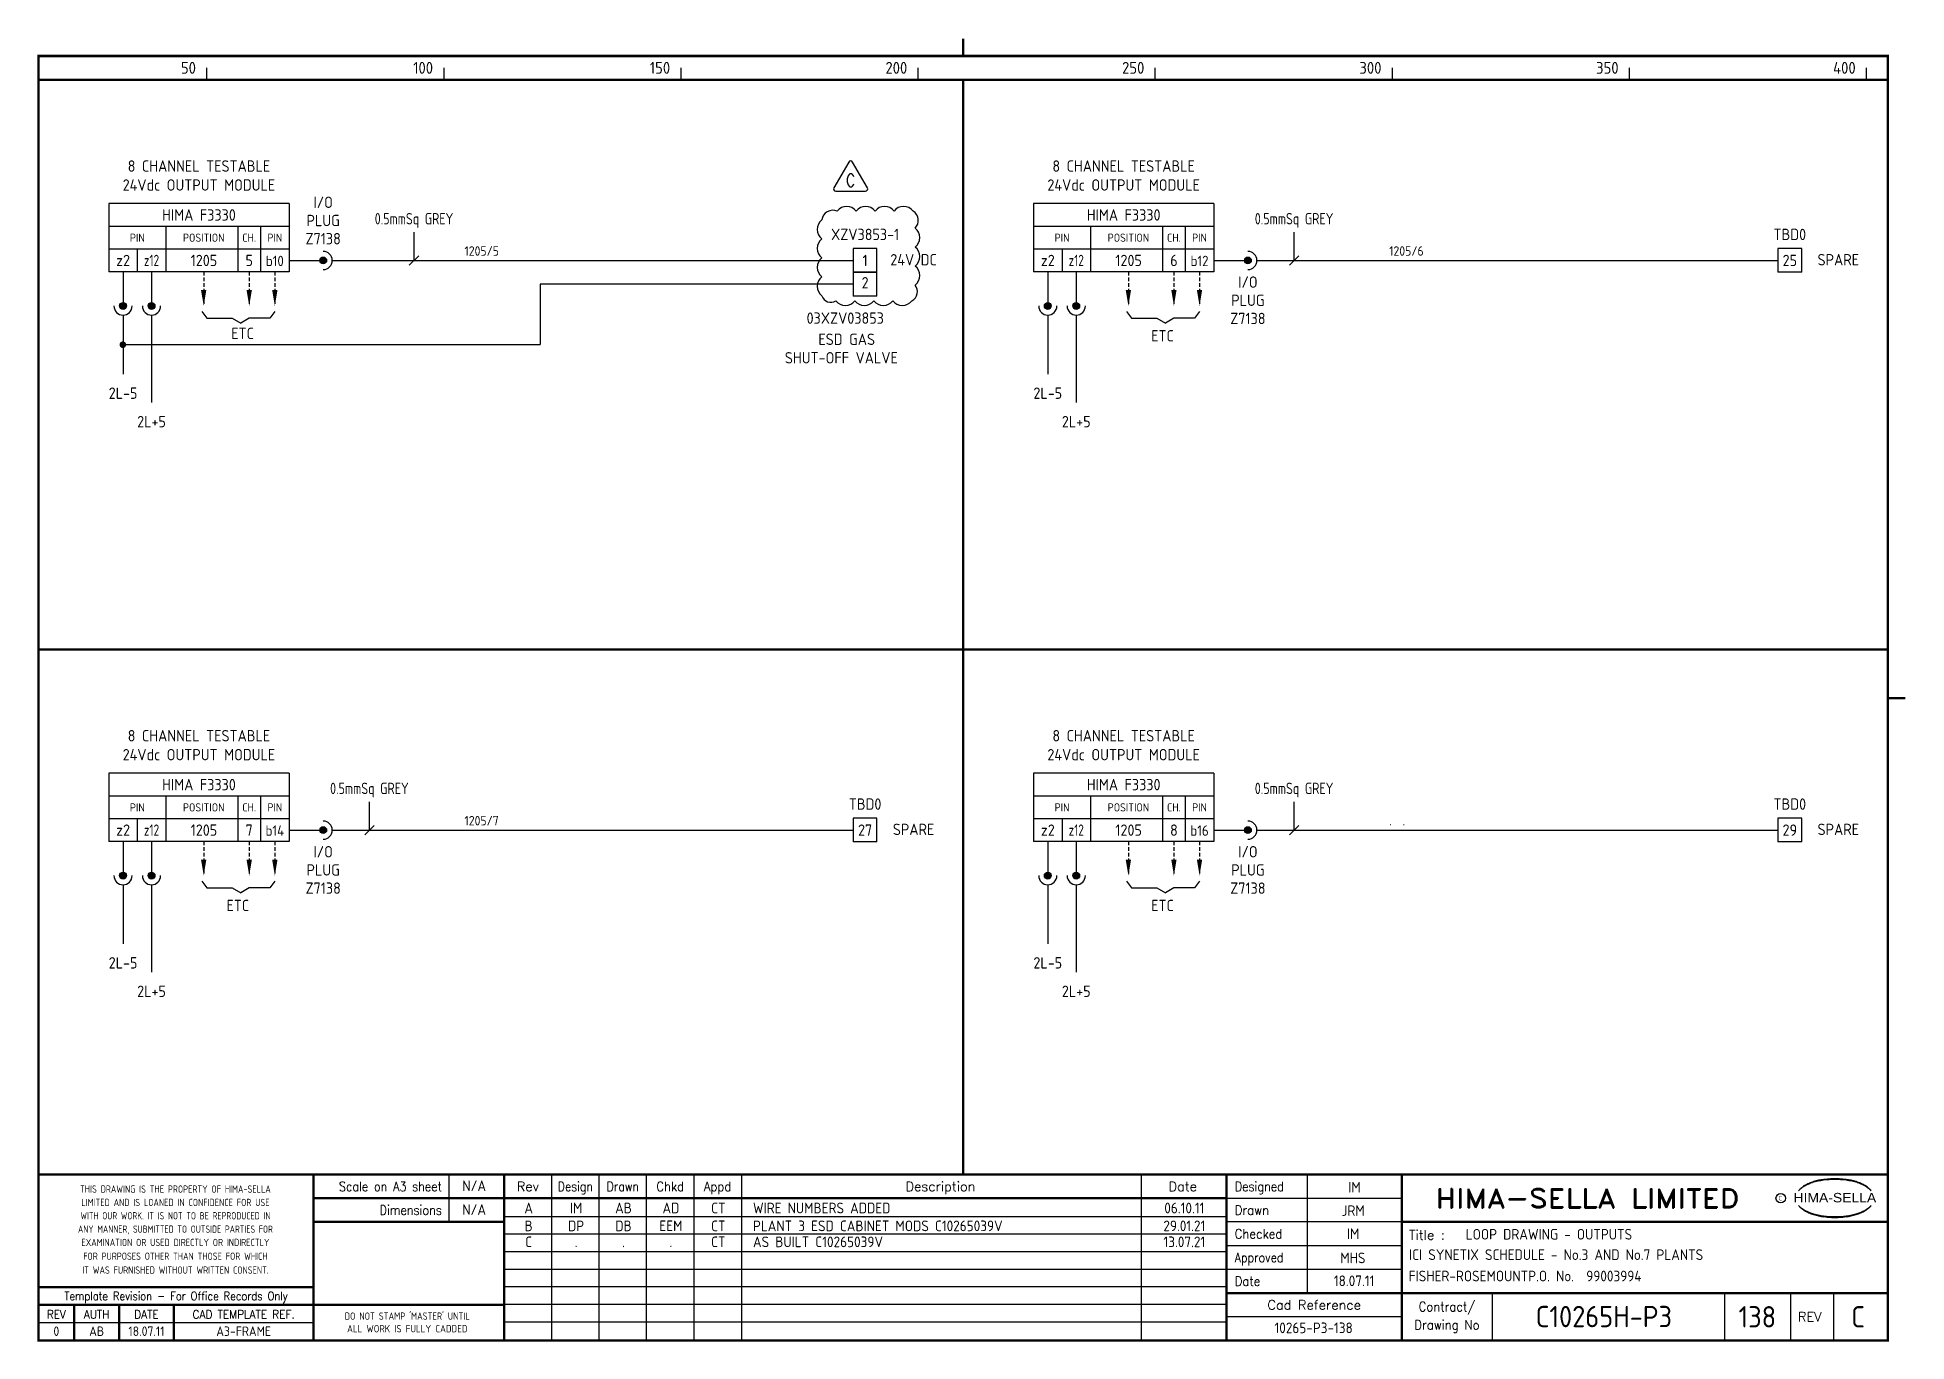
# Model space of a CAD drawing. Extents: x 14 to 408, y 0 to 275.
import ezdxf
from ezdxf.enums import TextEntityAlignment as Align

# ---------------------------------------------------------------- set-up
doc = ezdxf.new("R2010")
doc.units = 0
doc.header["$LTSCALE"] = 0.25
doc.header["$MEASUREMENT"] = 0
doc.linetypes.add('HIDDEN2', pattern=[4.7625, 3.175, -1.5875])
for name, color, linetype in [('00-DRG_FRAME', 12, 'CONTINUOUS'), ('01-DRAW', 7, 'CONTINUOUS'), ('02-TEXT', 2, 'CONTINUOUS'), ('051-TEXT', 2, 'CONTINUOUS'), ('054', 7, 'CONTINUOUS'), ('117', 7, 'CONTINUOUS'), ('117-TEXT', 2, 'CONTINUOUS')]:
    doc.layers.add(name, color=color, linetype=linetype)
doc.styles.add('ARIAL', font='arial.ttf', dxfattribs={"height": 2.5})
doc.styles.add('ISO', font='iso.shx')
doc.styles.add('ROMAND', font='ROMAND')
doc.styles.add('ROMANS', font='romans.shx')

msp = doc.modelspace()

# ---------------------------------------------------------------- texts
at = {"layer": '00-DRG_FRAME', "style": 'ISO'}
for s, p in [('50', (47.69, 267.75)), ('100', (97.69, 267.75)), ('150', (147.69, 267.75)), ('200', (197.69, 267.75)), ('250', (247.69, 267.75)), ('300', (297.69, 267.75)), ('350', (347.69, 267.75)), ('400', (397.69, 267.75))]:
    msp.add_text(s, height=2.5, dxfattribs=at).set_placement(p, align=Align.RIGHT)
at = {"layer": '00-DRG_FRAME', "color": 3, "style": 'ISO'}
for s, width, p in [('THIS DRAWING IS THE PROPERTY OF HIMA-SELLA', 0.9, (43.36, 32.44)), ("DO NOT STAMP 'MASTER' UNTIL", 0.95, (92.25, 5.79))]:
    msp.add_text(s, height=1.53, dxfattribs=dict(at, width=width)).set_placement(p, align=Align.MIDDLE)
at = {"layer": '00-DRG_FRAME', "color": 4, "style": 'ROMAND', "width": 0.87}
for s, p in [('Scale on A3 sheet', (99.54, 32)), ('Dimensions', (99.54, 27.01))]:
    msp.add_text(s, height=2, dxfattribs=at).set_placement(p, align=Align.RIGHT)
at = {"layer": '00-DRG_FRAME', "color": 4, "style": 'ROMAND'}
for s, p in [('Rev', (117.7, 32)), ('Description', (204.69, 32)), ('Date', (255.79, 32))]:
    msp.add_text(s, height=2, dxfattribs=at).set_placement(p, align=Align.CENTER)
for s, width, p in [('Design', 0.85, (127.7, 32)), ('Drawn', 0.85, (137.7, 32)), ('Chkd', 0.9, (147.7, 32)), ('Appd', 0.9, (157.7, 32))]:
    msp.add_text(s, height=2, dxfattribs=dict(at, width=width)).set_placement(p, align=Align.CENTER)
for s, width, p in [('Designed', 0.87, (266.75, 32)), ('Drawn', 0.9, (266.75, 27)), ('Checked', 0.9, (266.75, 22)), ('Approved', 0.85, (266.75, 17)), ('Date', 0.9, (266.75, 12))]:
    msp.add_text(s, height=2, dxfattribs=dict(at, width=width)).set_placement(p)
at = {"layer": '00-DRG_FRAME', "style": 'ROMAND', "width": 1.15}
msp.add_text('HIMA-SELLA LIMITED', height=4, dxfattribs=at).set_placement((341.1, 30.5), align=Align.MIDDLE)
at = {"layer": '00-DRG_FRAME', "style": 'ARIAL', "width": 1.05}
msp.add_text('HIMA-SELLA', height=2, dxfattribs=at).set_placement((393.3, 29.63), align=Align.CENTER)
at = {"layer": '00-DRG_FRAME', "color": 3, "style": 'ISO'}
for s, width, p in [('LIMITED AND IS LOANED IN CONFIDENCE FOR USE', 0.9, (43.36, 29.62)), ('ANY MANNER, SUBMITTED TO OUTSIDE PARTIES FOR', 0.87, (43.36, 23.99)), ('WITH OUR WORK. IT IS NOT TO BE REPRODUCED IN', 0.87, (43.36, 26.81)), ('EXAMINATION OR USED DIRECTLY OR INDIRECTLY', 0.9, (43.36, 21.18)), ('IT WAS FURNISHED WITHOUT WRITTEN CONSENT.', 0.9, (43.36, 15.35)), ('FOR PURPOSES OTHER THAN THOSE FOR WHICH', 0.9, (43.36, 18.27))]:
    msp.add_text(s, height=1.53, dxfattribs=dict(at, width=width)).set_placement(p, align=Align.MIDDLE_CENTER)
at = {"layer": '00-DRG_FRAME', "color": 3, "style": 'ISO', "width": 0.9}
msp.add_text('C', height=1, dxfattribs=at).set_placement((381.84, 30), align=Align.CENTER)
at = {"layer": '00-DRG_FRAME', "color": 4, "style": 'ROMAND'}
msp.add_text('Title :', height=2, dxfattribs=at).set_placement((303.5, 21.75))
for s, height, width, p in [('Template Revision - For Office Records Only', 1.8, 0.85, (43.5, 9.62)), ('Contract/', 2, 0.9, (311.5, 7.5)), ('REV', 1.8, 0.9, (18.25, 6)), ('AUTH', 1.8, 0.9, (26.75, 6)), ('DATE', 1.8, 0.9, (37.25, 6)), ('CAD TEMPLATE REF.', 1.8, 0.9, (57.75, 6)), ('Drawing No', 2, 0.9, (311.5, 3.5))]:
    msp.add_text(s, height=height, dxfattribs=dict(at, width=width)).set_placement(p, align=Align.MIDDLE)
for s, p in [('Cad Reference', (283.5, 8)), ('REV', (388, 5.5))]:
    msp.add_text(s, height=2, dxfattribs=at).set_placement(p, align=Align.MIDDLE)
at = {"layer": '00-DRG_FRAME', "color": 41, "style": 'ISO'}
for s, p in [('0', (18.25, 1.45)), ('AB', (26.75, 1.45)), ('18.07.11', (37.25, 1.45)), ('A3-FRAME', (57.75, 1.45))]:
    msp.add_text(s, height=2, dxfattribs=at).set_placement(p, align=Align.CENTER)
at = {"layer": '00-DRG_FRAME', "color": 3, "style": 'ISO'}
msp.add_text('ALL WORK IS FULLY CADDED', height=1.53, dxfattribs=at).set_placement((92.25, 2.98), align=Align.MIDDLE_CENTER)
at = {"layer": '117-TEXT', "style": 'ISO'}
for s, height, p in [('8 CHANNEL TESTABLE', 2.4, (48.32, 247.08)), ('8 CHANNEL TESTABLE', 2.4, (243.32, 247.08)), ('24Vdc OUTPUT MODULE', 2.4, (48.32, 243.08)), ('24Vdc OUTPUT MODULE', 2.4, (243.32, 243.08)), ('I/O', 2.4, (74.52, 239.43)), ('HIMA F3330', 2.4, (48.32, 236.76)), ('PLUG', 2.4, (74.52, 235.59)), ('HIMA F3330', 2.4, (243.32, 236.76)), ('PIN', 1.728, (35.32, 232.3)), ('POSITION', 1.728, (49.32, 232.3)), ('CH.', 1.728, (58.92, 232.3)), ('PIN', 1.73, (64.32, 232.3)), ('Z7138', 2.4, (74.52, 231.75)), ('PIN', 1.728, (230.32, 232.3)), ('POSITION', 1.728, (244.32, 232.3)), ('CH.', 1.728, (253.92, 232.3)), ('PIN', 1.73, (259.32, 232.3)), ('z2', 2.4, (32.32, 227.16)), ('1205', 2.4, (49.37, 227.16)), ('5', 2.4, (58.92, 227.16)), ('b10', 2.2, (64.32, 227.16)), ('z2', 2.4, (227.32, 227.16)), ('1205', 2.4, (244.37, 227.16)), ('6', 2.4, (253.92, 227.16)), ('b12', 2.2, (259.32, 227.16)), ('I/O', 2.4, (269.52, 222.6)), ('PLUG', 2.4, (269.52, 218.76)), ('Z7138', 2.4, (269.52, 214.92)), ('ETC', 2.4, (57.53, 211.77)), ('ETC', 2.4, (251.52, 211.26)), ('8 CHANNEL TESTABLE', 2.4, (48.32, 126.89)), ('8 CHANNEL TESTABLE', 2.4, (243.32, 126.89)), ('24Vdc OUTPUT MODULE', 2.4, (48.32, 122.89)), ('24Vdc OUTPUT MODULE', 2.4, (243.32, 122.89)), ('HIMA F3330', 2.4, (48.32, 116.57)), ('HIMA F3330', 2.4, (243.32, 116.57)), ('PIN', 1.728, (35.32, 112.1)), ('POSITION', 1.728, (49.32, 112.1)), ('CH.', 1.728, (58.92, 112.1)), ('PIN', 1.73, (64.32, 112.11)), ('PIN', 1.728, (230.32, 112.1)), ('POSITION', 1.728, (244.32, 112.1)), ('CH.', 1.728, (253.92, 112.1)), ('PIN', 1.73, (259.32, 112.11)), ('z2', 2.4, (32.32, 106.97)), ('1205', 2.4, (49.37, 106.97)), ('7', 2.4, (58.92, 106.97)), ('b14', 2.2, (64.32, 106.97)), ('z2', 2.4, (227.32, 106.97)), ('1205', 2.4, (244.37, 106.97)), ('8', 2.4, (253.92, 106.97)), ('b16', 2.2, (259.32, 106.97)), ('I/O', 2.4, (74.52, 102.41)), ('I/O', 2.4, (269.52, 102.41)), ('PLUG', 2.4, (74.52, 98.57)), ('PLUG', 2.4, (269.52, 98.57)), ('Z7138', 2.4, (74.52, 94.73)), ('Z7138', 2.4, (269.52, 94.73)), ('ETC', 2.4, (56.52, 91.07)), ('ETC', 2.4, (251.52, 91.07))]:
    msp.add_text(s, height=height, dxfattribs=at).set_placement(p, align=Align.CENTER)
for s, width, p in [('0.5mmSq GREY', 0.85, (93.68, 235.97)), ('0.5mmSq GREY', 0.85, (279.27, 235.97)), ('z12', 0.8, (38.32, 227.16)), ('z12', 0.8, (233.32, 227.16)), ('0.5mmSq GREY', 0.85, (84.27, 115.78)), ('0.5mmSq GREY', 0.85, (279.27, 115.78)), ('z12', 0.8, (38.32, 106.97)), ('z12', 0.8, (233.32, 106.97))]:
    msp.add_text(s, height=2.4, dxfattribs=dict(at, width=width)).set_placement(p, align=Align.CENTER)
for s, p in [('XZV3853-1', (188.8, 233.86)), ('TBD0', (383.8, 233.86)), ('1', (188.8, 228.36)), ('24V DC', (199.02, 228.52)), ('25', (383.8, 228.36)), ('SPARE', (394.02, 228.52)), ('2', (188.8, 223.66)), ('03XZV03853', (184.61, 216.2)), ('ESD GAS', (184.92, 211.73)), ('SHUT-OFF VALVE', (183.79, 207.83)), ('2L-5', (32.32, 200.36)), ('2L-5', (227.32, 200.36)), ('2L+5', (38.32, 194.36)), ('2L+5', (233.32, 194.36)), ('TBD0', (188.8, 113.67)), ('TBD0', (383.8, 113.67)), ('27', (188.8, 108.17)), ('SPARE', (199.02, 108.33)), ('29', (383.8, 108.17)), ('SPARE', (394.02, 108.33)), ('2L-5', (32.32, 80.17)), ('2L-5', (227.32, 80.17)), ('2L+5', (38.32, 74.17)), ('2L+5', (233.32, 74.17))]:
    msp.add_text(s, height=2.4, dxfattribs=at).set_placement(p, align=Align.MIDDLE)
at = {"layer": '117-TEXT', "color": 3, "style": 'ISO'}
for s, p in [('1205/5', (104.32, 230.36)), ('1205/6', (299.32, 230.36)), ('1205/7', (104.32, 110.17)), ('.  .', (299.32, 110.17))]:
    msp.add_text(s, height=2, dxfattribs=at).set_placement(p, align=Align.MIDDLE_LEFT)

# ---------------------------------------------------------------- blocks, each defined once
blk = doc.blocks.new('A3-REVA')
at = {"layer": '051-TEXT', "style": 'ISO'}
for tag, p in [('DESIGNED', (292.01, 31.7)), ('A', (117.73, 27.28)), ('DES', (127.73, 27.28)), ('DRN', (137.73, 27.28)), ('CHKD', (147.73, 27.28)), ('APPD', (157.73, 27.28)), ('DATE', (256, 27.28)), ('DRAWN', (291.72, 26.77)), ('CHECKED', (291.72, 21.89)), ('APPD', (291.65, 16.79)), ('DATE', (291.92, 11.96))]:
    blk.add_attdef(tag, text='', height=2.25, dxfattribs=at).set_placement(p, align=Align.CENTER)
blk.add_attdef('DESCRIPTION', (165.03, 27.28), '', height=2.25, dxfattribs=at)
blk = doc.blocks.new('A3-REVB')
at = {"layer": '051-TEXT', "style": 'ISO'}
for tag, p in [('A', (124.85, -20.36)), ('DES', (134.85, -20.36)), ('DRN', (144.85, -20.36)), ('CHKD', (154.85, -20.36)), ('APPD', (164.85, -20.36)), ('DATE', (263.12, -20.36))]:
    blk.add_attdef(tag, text='', height=2.25, dxfattribs=at).set_placement(p, align=Align.CENTER)
blk.add_attdef('DESCRIPTION', (172.15, -20.36), '', height=2.25, dxfattribs=at)
blk = doc.blocks.new('A3-TITLE')
at = {"layer": '051-TEXT', "style": 'ISO'}
blk.add_attdef('TITLE_1', (315.46, 21.78), '', height=2.25, dxfattribs=at)
for tag, p in [('DRGNO', (376.96, 3.24)), ('REV.', (398.2, 3.24))]:
    blk.add_attdef(tag, text='', height=4.5, dxfattribs=at).set_placement(p, align=Align.CENTER)
blk = doc.blocks.new('A3-CONTRACT')
at = {"layer": '051-TEXT', "color": 41, "style": 'ISO'}
for tag, height, p in [('SCALE', 2.25, (106.71, 31.82)), ('DIMS', 2.25, (106.71, 26.8)), ('CAD-REF', 2.25, (283.73, 1.84)), ('CONTRACT', 4.5, (344.94, 3.1))]:
    blk.add_attdef(tag, text='', height=height, dxfattribs=at).set_placement(p, align=Align.CENTER)
for tag, p in [('TITLE_2', (303.86, 17.28)), ('TITLE_3', (303.79, 12.78))]:
    blk.add_attdef(tag, p, '', height=2.25, dxfattribs=at)
blk = doc.blocks.new('TRI-B')
at = {"layer": '01-DRAW'}
blk.add_lwpolyline([(-0.26, 2.55), (-2.34, -1.05, 0.57735), (-2.08, -1.5), (2.08, -1.5, 0.57735), (2.34, -1.05), (0.26, 2.55, 0.57735)], format="xyb", close=True, dxfattribs=at)
at = {"layer": '02-TEXT', "color": 2, "style": 'ROMANS', "width": 0.8}
blk.add_text('C', height=1.8, dxfattribs=at).set_placement((0, 0), align=Align.MIDDLE)

# ---------------------------------------------------------------- linework, layer by layer
at = {"layer": '00-DRG_FRAME'}
for p, q in [((50, 266.5), (50, 269)), ((100, 266.5), (100, 269)), ((150, 266.5), (150, 269)), ((200, 266.5), (200, 269)), ((250, 266.5), (250, 269)), ((300, 266.5), (300, 269)), ((350, 266.5), (350, 269)), ((400, 266.5), (400, 269)), ((101.01, 35.5), (101.01, 25.5)), ((122.7, 35.5), (122.7, 0.5)), ((132.7, 0.5), (132.7, 35.5)), ((142.7, 0.5), (142.7, 35.5)), ((152.7, 35.5), (152.7, 0.5)), ((162.7, 35.5), (162.7, 0.5)), ((247, 35.5), (247, 0.5)), ((282, 35.5), (282, 10.5)), ((265, 30.5), (302, 30.5)), ((265, 26.59), (112.7, 26.59)), ((302, 25.5), (265, 25.5)), ((265, 22.89), (112.7, 22.89)), ((265, 20.5), (302, 20.5)), ((265, 19.19), (112.7, 19.19)), ((265, 15.49), (112.7, 15.49)), ((302, 15.5), (265, 15.5)), ((265, 11.79), (112.7, 11.79)), ((265, 8.09), (112.7, 8.09)), ((321, 10.5), (321, 0.5)), ((370, 10.5), (370, 0.5)), ((384, 0.5), (384, 10.5)), ((393, 10.5), (393, 0.5)), ((72.5, 4.25), (14.5, 4.25)), ((265, 4.39), (112.7, 4.39)), ((302, 5.5), (265, 5.5))]:
    msp.add_line(p, q, dxfattribs=at)
at = {"layer": '00-DRG_FRAME', "const_width": 0.5}
for points in [[(209.5, 271.5), (209.5, 275.18)], [(209.5, 271.5), (209.5, 275.18)], [(14.5, 266.5), (404.5, 266.5)], [(209.5, 35.5), (209.5, 266.5)], [(14.5, 146.31), (404.5, 146.31)], [(404.5, 136), (408.18, 136)], [(404.5, 35.5), (14.5, 35.5)], [(72.5, 0.5), (72.5, 35.5)], [(112.7, 0.5), (112.7, 35.5)], [(265, 35.5), (265, 0.5)], [(302, 0.5), (302, 35.5)], [(265, 30.5), (72.5, 30.5)], [(112.7, 25.5), (72.5, 25.5)], [(404.5, 25.5), (302, 25.5)], [(14.5, 11.75), (72.5, 11.75)], [(14.5, 8), (72.5, 8)], [(22, 0.5), (22, 8)], [(31.5, 0.5), (31.5, 8)], [(43, 0.5), (43, 8)], [(112.7, 8), (72.5, 8)], [(265, 10.5), (404.5, 10.5)]]:
    msp.add_lwpolyline(points, dxfattribs=at)
msp.add_lwpolyline([(14.5, 0.5), (404.5, 0.5), (404.5, 271.5), (14.5, 271.5)], close=True, dxfattribs=at)
at = {"layer": '00-DRG_FRAME', "color": 3}
msp.add_circle((381.88, 30.5), 1, dxfattribs=at)
for centre, radius, start, end in [((390.6, 26.83), 7.24, 106.0532, 133.5024), ((390.88, 27.01), 7.3, 130.419, 136.057), ((390.11, 28.1), 5.98, 122.244, 131.6154), ((389.75, 28.78), 5.21, 111.8206, 122.8668), ((391.78, 24.7), 9.76, 107.5931, 113.9452), ((393.1, 18.5), 15.94, 89.2698, 106.3911), ((392.1, 23.52), 10.99, 96.0146, 107.3203), ((393.29, 16.31), 18.28, 92.8917, 97.3734), ((393.24, 18.86), 15.73, 89.7805, 93.1738), ((393.36, 18.86), 15.73, 86.8262, 90.2195), ((393.51, 18.5), 15.94, 73.6089, 90.7302), ((393.31, 16.31), 18.28, 82.6266, 87.1083), ((394.51, 23.52), 10.99, 72.6797, 83.9854), ((394.83, 24.7), 9.76, 66.0548, 72.4069), ((396, 26.83), 7.24, 46.4976, 73.9468), ((396.85, 28.78), 5.21, 57.1332, 68.1794), ((396.49, 28.1), 5.98, 48.3846, 57.756), ((395.73, 27.01), 7.3, 43.943, 49.581), ((390.88, 34.04), 7.3, 223.943, 229.581), ((390.6, 34.23), 7.24, 226.4976, 253.9468), ((390.11, 32.96), 5.98, 228.3846, 237.756), ((389.75, 32.28), 5.21, 237.1332, 248.1794), ((396, 34.23), 7.24, 286.0532, 313.5024), ((396.85, 32.28), 5.21, 291.8206, 302.8668), ((396.49, 32.96), 5.98, 302.244, 311.6154), ((395.73, 34.04), 7.3, 310.419, 316.057), ((391.78, 36.36), 9.76, 246.0548, 252.4069), ((393.1, 42.56), 15.94, 253.6089, 270.7302), ((392.1, 37.54), 10.99, 252.6797, 263.9854), ((393.29, 44.75), 18.28, 262.6266, 267.1083), ((393.24, 42.19), 15.73, 266.8262, 270.2195), ((393.51, 42.56), 15.94, 269.2698, 286.3911), ((393.36, 42.19), 15.73, 269.7805, 273.1738), ((393.31, 44.75), 18.28, 272.8917, 277.3734), ((394.51, 37.54), 10.99, 276.0146, 287.3203), ((394.83, 36.36), 9.76, 287.5931, 293.9452)]:
    msp.add_arc(centre, radius, start, end, dxfattribs=at)
at = {"layer": '01-DRAW'}
for p, q in [((186.3, 223.34), (120.29, 223.34)), ((120.29, 223.34), (120.29, 210.6)), ((32.32, 210.6), (120.29, 210.6))]:
    msp.add_line(p, q, dxfattribs=at)
msp.add_lwpolyline([(179.68, 236.91, 0.5), (179.68, 232.91, 0.5), (179.68, 228.91, 0.5), (179.68, 224.91, 0.5), (179.68, 220.91, 0.5), (182.64, 219.87, 0.5), (186.64, 219.87, 0.5), (190.64, 219.87, 0.5), (194.64, 219.87, 0.5), (198.64, 219.87, 0.5), (199.32, 223.18, 0.5), (199.32, 227.18, 0.5), (199.32, 231.18, 0.5), (199.32, 235.18, 0.5), (198.91, 238.77, 0.5), (194.91, 238.77, 0.5), (190.91, 238.77, 0.5), (186.91, 238.77, 0.5), (182.91, 238.77, 0.5)], format="xyb", close=True, dxfattribs=at)
at = {"layer": '054', "const_width": 0.7}
msp.add_lwpolyline([(31.92, 210.58, 1), (32.62, 210.58, 1)], format="xyb", close=True, dxfattribs=at)
at = {"layer": '117'}
for p, q in [((29.32, 240.36), (29.32, 225.96)), ((67.32, 240.36), (29.32, 240.36)), ((67.32, 240.36), (67.32, 225.96)), ((262.32, 240.36), (224.32, 240.36)), ((224.32, 240.36), (224.32, 225.96)), ((262.32, 240.36), (262.32, 225.96)), ((67.32, 235.56), (29.32, 235.56)), ((41.32, 235.56), (41.32, 225.96)), ((56.52, 235.56), (56.52, 225.96)), ((61.32, 235.56), (61.32, 225.96)), ((262.32, 235.56), (224.32, 235.56)), ((236.32, 235.56), (236.32, 225.96)), ((251.52, 235.56), (251.52, 225.96)), ((256.32, 235.56), (256.32, 225.96)), ((67.32, 230.76), (29.32, 230.76)), ((35.32, 230.76), (35.32, 225.96)), ((186.3, 230.86), (186.3, 225.86)), ((191.3, 230.86), (186.3, 230.86)), ((191.3, 225.86), (191.3, 230.86)), ((262.32, 230.76), (224.32, 230.76)), ((230.32, 230.76), (230.32, 225.96)), ((386.3, 230.86), (381.3, 230.86)), ((381.3, 230.86), (381.3, 225.86)), ((386.3, 225.86), (386.3, 230.86)), ((67.32, 225.96), (29.32, 225.96)), ((32.32, 225.96), (32.32, 218.76)), ((38.32, 225.96), (38.32, 218.76)), ((67.32, 228.36), (74.52, 228.36)), ((76.44, 228.36), (186.3, 228.36)), ((191.3, 225.86), (186.3, 225.86)), ((191.3, 225.84), (186.3, 225.84)), ((186.3, 225.84), (186.3, 220.84)), ((191.3, 220.84), (191.3, 225.84)), ((262.32, 225.96), (224.32, 225.96)), ((227.32, 225.96), (227.32, 218.76)), ((233.32, 225.96), (233.32, 218.76)), ((262.32, 228.36), (269.52, 228.36)), ((271.44, 228.36), (381.3, 228.36)), ((386.3, 225.86), (381.3, 225.86)), ((191.3, 220.84), (186.3, 220.84)), ((32.32, 216.84), (32.32, 204.36)), ((38.32, 216.84), (38.32, 198.36)), ((48.92, 217.62), (50, 216.18)), ((64.32, 217.62), (63.24, 216.18)), ((227.32, 216.84), (227.32, 204.36)), ((233.32, 216.84), (233.32, 198.36)), ((243.92, 217.62), (245, 216.18)), ((259.32, 217.62), (258.24, 216.18)), ((50, 216.18), (55.32, 216.18)), ((55.32, 216.18), (57.12, 215.1)), ((58.92, 216.18), (57.12, 215.1)), ((63.24, 216.18), (58.92, 216.18)), ((245, 216.18), (250.32, 216.18)), ((250.32, 216.18), (252.12, 215.1)), ((253.92, 216.18), (252.12, 215.1)), ((258.24, 216.18), (253.92, 216.18)), ((67.32, 120.17), (29.32, 120.17)), ((29.32, 120.17), (29.32, 105.77)), ((67.32, 120.17), (67.32, 105.77)), ((262.32, 120.17), (224.32, 120.17)), ((224.32, 120.17), (224.32, 105.77)), ((262.32, 120.17), (262.32, 105.77)), ((67.32, 115.37), (29.32, 115.37)), ((41.32, 115.37), (41.32, 105.77)), ((56.52, 115.37), (56.52, 105.77)), ((61.32, 115.37), (61.32, 105.77)), ((262.32, 115.37), (224.32, 115.37)), ((236.32, 115.37), (236.32, 105.77)), ((251.52, 115.37), (251.52, 105.77)), ((256.32, 115.37), (256.32, 105.77)), ((67.32, 110.57), (29.32, 110.57)), ((35.32, 110.57), (35.32, 105.77)), ((186.3, 110.67), (186.3, 105.67)), ((191.3, 110.67), (186.3, 110.67)), ((191.3, 105.67), (191.3, 110.67)), ((262.32, 110.57), (224.32, 110.57)), ((230.32, 110.57), (230.32, 105.77)), ((386.3, 110.67), (381.3, 110.67)), ((381.3, 110.67), (381.3, 105.67)), ((386.3, 105.67), (386.3, 110.67)), ((67.32, 108.17), (74.52, 108.17)), ((76.44, 108.17), (186.3, 108.17)), ((262.32, 108.17), (269.52, 108.17)), ((271.44, 108.17), (381.3, 108.17)), ((67.32, 105.77), (29.32, 105.77)), ((32.32, 105.77), (32.32, 98.57)), ((38.32, 105.77), (38.32, 98.57)), ((191.3, 105.67), (186.3, 105.67)), ((262.32, 105.77), (224.32, 105.77)), ((227.32, 105.77), (227.32, 98.57)), ((233.32, 105.77), (233.32, 98.57)), ((386.3, 105.67), (381.3, 105.67)), ((32.32, 96.65), (32.32, 84.17)), ((38.32, 96.65), (38.32, 78.17)), ((48.92, 97.43), (50, 95.99)), ((50, 95.99), (55.32, 95.99)), ((55.32, 95.99), (57.12, 94.91)), ((58.92, 95.99), (57.12, 94.91)), ((63.24, 95.99), (58.92, 95.99)), ((64.32, 97.43), (63.24, 95.99)), ((227.32, 96.65), (227.32, 84.17)), ((233.32, 96.65), (233.32, 78.17)), ((243.92, 97.43), (245, 95.99)), ((245, 95.99), (250.32, 95.99)), ((250.32, 95.99), (252.12, 94.91)), ((253.92, 95.99), (252.12, 94.91)), ((258.24, 95.99), (253.92, 95.99)), ((259.32, 97.43), (258.24, 95.99))]:
    msp.add_line(p, q, dxfattribs=at)
at = {"layer": '117', "color": 3}
for p, q in [((93.68, 228.36), (93.68, 234.36)), ((279.27, 228.36), (279.27, 234.36)), ((92.68, 227.36), (94.68, 229.36)), ((278.27, 227.36), (280.27, 229.36)), ((84.27, 108.17), (84.27, 114.17)), ((279.27, 108.17), (279.27, 114.17)), ((83.27, 107.17), (85.27, 109.17)), ((278.27, 107.17), (280.27, 109.17))]:
    msp.add_line(p, q, dxfattribs=at)
at = {"layer": '117', "linetype": 'HIDDEN2'}
for p, q in [((49.32, 225.96), (49.32, 218.76)), ((58.92, 225.96), (58.92, 218.76)), ((64.32, 225.96), (64.32, 218.76)), ((244.32, 225.96), (244.32, 218.76)), ((253.92, 225.96), (253.92, 218.76)), ((259.32, 225.96), (259.32, 218.76)), ((49.32, 105.77), (49.32, 98.57)), ((58.92, 105.77), (58.92, 98.57)), ((64.32, 105.77), (64.32, 98.57)), ((244.32, 105.77), (244.32, 98.57)), ((253.92, 105.77), (253.92, 98.57)), ((259.32, 105.77), (259.32, 98.57))]:
    msp.add_line(p, q, dxfattribs=at)
at = {"layer": '117'}
for centre, radius in [((74.52, 228.36), 0.72), ((74.52, 228.36), 0.624), ((74.52, 228.36), 0.528), ((74.52, 228.36), 0.432), ((74.52, 228.36), 0.336), ((269.52, 228.36), 0.72), ((269.52, 228.36), 0.624), ((269.52, 228.36), 0.528), ((269.52, 228.36), 0.432), ((269.52, 228.36), 0.336), ((74.52, 228.36), 0.24), ((74.52, 228.36), 0.144), ((74.52, 228.36), 0.048), ((269.52, 228.36), 0.24), ((269.52, 228.36), 0.144), ((269.52, 228.36), 0.048), ((32.32, 218.76), 0.72), ((32.32, 218.76), 0.624), ((32.32, 218.76), 0.528), ((32.32, 218.76), 0.432), ((32.32, 218.76), 0.336), ((32.32, 218.76), 0.24), ((32.32, 218.76), 0.144), ((32.32, 218.76), 0.048), ((38.32, 218.76), 0.72), ((38.32, 218.76), 0.624), ((38.32, 218.76), 0.528), ((38.32, 218.76), 0.432), ((38.32, 218.76), 0.336), ((38.32, 218.76), 0.24), ((38.32, 218.76), 0.144), ((38.32, 218.76), 0.048), ((227.32, 218.76), 0.72), ((227.32, 218.76), 0.624), ((227.32, 218.76), 0.528), ((227.32, 218.76), 0.432), ((227.32, 218.76), 0.336), ((227.32, 218.76), 0.24), ((227.32, 218.76), 0.144), ((227.32, 218.76), 0.048), ((233.32, 218.76), 0.72), ((233.32, 218.76), 0.624), ((233.32, 218.76), 0.528), ((233.32, 218.76), 0.432), ((233.32, 218.76), 0.336), ((233.32, 218.76), 0.24), ((233.32, 218.76), 0.144), ((233.32, 218.76), 0.048), ((74.52, 108.17), 0.72), ((74.52, 108.17), 0.624), ((74.52, 108.17), 0.528), ((74.52, 108.17), 0.432), ((74.52, 108.17), 0.336), ((74.52, 108.17), 0.24), ((74.52, 108.17), 0.144), ((74.52, 108.17), 0.048), ((269.52, 108.17), 0.72), ((269.52, 108.17), 0.624), ((269.52, 108.17), 0.528), ((269.52, 108.17), 0.432), ((269.52, 108.17), 0.336), ((269.52, 108.17), 0.24), ((269.52, 108.17), 0.144), ((269.52, 108.17), 0.048), ((32.32, 98.57), 0.72), ((32.32, 98.57), 0.624), ((32.32, 98.57), 0.528), ((32.32, 98.57), 0.432), ((32.32, 98.57), 0.336), ((32.32, 98.57), 0.24), ((32.32, 98.57), 0.144), ((32.32, 98.57), 0.048), ((38.32, 98.57), 0.72), ((38.32, 98.57), 0.624), ((38.32, 98.57), 0.528), ((38.32, 98.57), 0.432), ((38.32, 98.57), 0.336), ((38.32, 98.57), 0.24), ((38.32, 98.57), 0.144), ((38.32, 98.57), 0.048), ((227.32, 98.57), 0.72), ((227.32, 98.57), 0.624), ((227.32, 98.57), 0.528), ((227.32, 98.57), 0.432), ((227.32, 98.57), 0.336), ((227.32, 98.57), 0.24), ((227.32, 98.57), 0.144), ((227.32, 98.57), 0.048), ((233.32, 98.57), 0.72), ((233.32, 98.57), 0.624), ((233.32, 98.57), 0.528), ((233.32, 98.57), 0.432), ((233.32, 98.57), 0.336), ((233.32, 98.57), 0.24), ((233.32, 98.57), 0.144), ((233.32, 98.57), 0.048)]:
    msp.add_circle(centre, radius, dxfattribs=at)
for centre, start, end in [((74.52, 228.36), 270, 90), ((269.52, 228.36), 270, 90), ((32.32, 218.76), 180, 0), ((38.32, 218.76), 180, 0), ((227.32, 218.76), 180, 0), ((233.32, 218.76), 180, 0), ((74.52, 108.17), 270, 90), ((269.52, 108.17), 270, 90), ((32.32, 98.57), 180, 0), ((38.32, 98.57), 180, 0), ((227.32, 98.57), 180, 0), ((233.32, 98.57), 180, 0)]:
    msp.add_arc(centre, 1.92, start, end, dxfattribs=at)
for points in [[(49.88, 222.12), (48.76, 222.12), (49.32, 218.76)], [(59.48, 222.12), (58.36, 222.12), (58.92, 218.76)], [(64.88, 222.12), (63.76, 222.12), (64.32, 218.76)], [(244.88, 222.12), (243.76, 222.12), (244.32, 218.76)], [(254.48, 222.12), (253.36, 222.12), (253.92, 218.76)], [(259.88, 222.12), (258.76, 222.12), (259.32, 218.76)], [(49.88, 101.93), (48.76, 101.93), (49.32, 98.57)], [(59.48, 101.93), (58.36, 101.93), (58.92, 98.57)], [(64.88, 101.93), (63.76, 101.93), (64.32, 98.57)], [(244.88, 101.93), (243.76, 101.93), (244.32, 98.57)], [(254.48, 101.93), (253.36, 101.93), (253.92, 98.57)], [(259.88, 101.93), (258.76, 101.93), (259.32, 98.57)]]:
    msp.add_solid(points, dxfattribs=at)

# ---------------------------------------------------------------- block references
at = {"layer": '00-DRG_FRAME'}
for name, p, values in [('A3-CONTRACT', (-0.35, 0.19), {'TITLE_2': 'ICI SYNETIX SCHEDULE - No.3 AND No.7 PLANTS', 'TITLE_3': 'FISHER-ROSEMOUNTP.O. No.  99003994', 'CAD-REF': '10265-P3-138', 'CONTRACT': 'C10265H-P3', 'SCALE': 'N/A', 'DIMS': 'N/A'}), ('A3-REVB', (-7, 47.68), {'A': 'A', 'DES': 'IM', 'DRN': 'AB', 'CHKD': 'AD', 'APPD': 'CT', 'DESCRIPTION': 'WIRE NUMBERS ADDED', 'DATE': '06.10.11'}), ('A3-REVB', (-7, 43.91), {'A': 'B', 'DES': 'DP', 'DRN': 'DB', 'CHKD': 'EEM', 'APPD': 'CT', 'DESCRIPTION': 'PLANT 3 ESD CABINET MODS C10265039V', 'DATE': '29.01.21'}), ('A3-TITLE', (0, 0), {'TITLE_1': 'LOOP DRAWING - OUTPUTS', 'DRGNO': '138', 'REV.': 'C'}), ('A3-REVB', (-7, 40.54), {'A': 'C', 'DES': '.', 'DRN': '.', 'CHKD': '.', 'APPD': 'CT', 'DESCRIPTION': 'AS BUILT C10265039V ', 'DATE': '13.07.21'})]:
    msp.add_blockref(name, p, dxfattribs=at).add_auto_attribs(values)
ref = msp.add_blockref('A3-REVA', (0, 0), dxfattribs=at)
ref.add_attrib('DESIGNED', 'IM', dxfattribs={"layer": '051-TEXT', "height": 2.25, "style": 'ISO'}).set_placement((292.01, 31.7), align=Align.CENTER)
ref.add_attrib('DRAWN', 'JRM', dxfattribs={"layer": '051-TEXT', "height": 2.25, "style": 'ISO'}).set_placement((291.72, 26.77), align=Align.CENTER)
ref.add_attrib('CHECKED', 'IM', dxfattribs={"layer": '051-TEXT', "height": 2.25, "style": 'ISO'}).set_placement((291.72, 21.89), align=Align.CENTER)
ref.add_attrib('APPD', 'MHS', dxfattribs={"layer": '051-TEXT', "height": 2.25, "style": 'ISO'}).set_placement((291.65, 16.79), align=Align.CENTER)
ref.add_attrib('DATE', '18.07.11', dxfattribs={"layer": '051-TEXT', "height": 2.25, "style": 'ISO'}).set_placement((291.92, 11.96), align=Align.CENTER)
at = {"layer": '01-DRAW', "xscale": 1.511672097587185, "yscale": 1.511672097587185, "zscale": 1.511672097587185}
msp.add_blockref('TRI-B', (185.75, 245.27), dxfattribs=at)

msp.set_redraw_order([(e.dxf.handle, doc.entitydb.next_handle()) for e in msp.query("TEXT MTEXT ATTDEF DIMENSION ARC_DIMENSION")])  # texts and dimensions are drawn at this point

doc.saveas('drawing.dxf')
